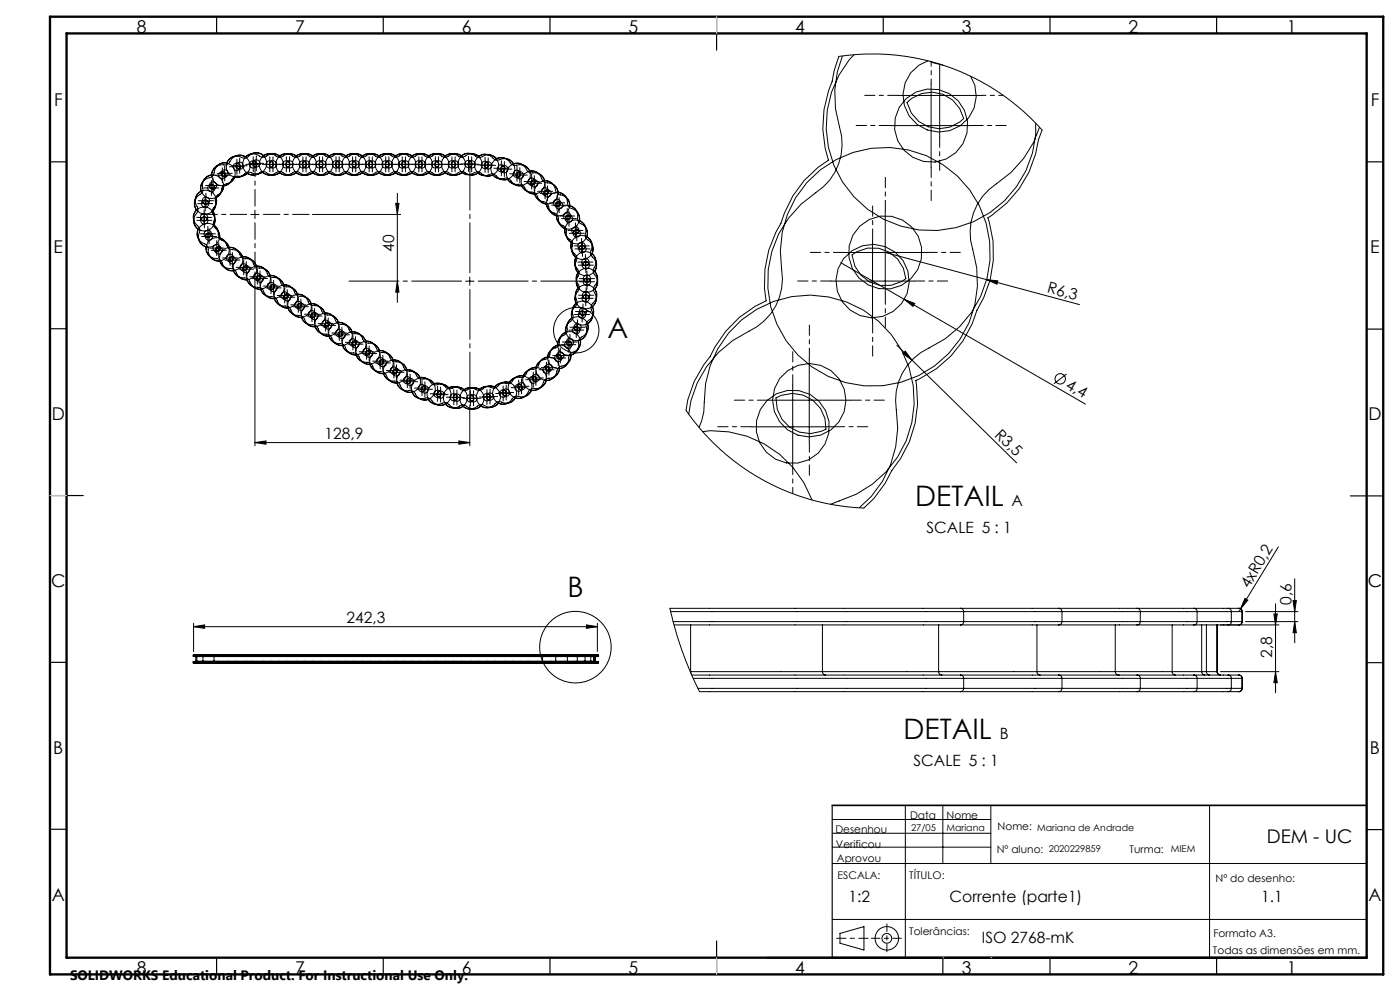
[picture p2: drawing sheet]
<svg xmlns="http://www.w3.org/2000/svg" width="420mm" height="297mm" viewBox="0 0 420 297" stroke-linecap="round" stroke-linejoin="round" font-family="sans-serif">
<defs><g id="words">
<g font-size="8.5">
<text x="182.2" y="101.3">A</text>
<text x="274.6" y="151.6">DETAIL</text>
<text x="170.2" y="179">B</text>
<text x="271.1" y="221.4">DETAIL</text>
</g>
<text font-size="5.6" x="380" y="252.6">DEM - UC</text>
<g font-size="5.3">
<text x="41" y="9.9">8</text>
<text x="88.5" y="9.9">7</text>
<text x="138.5" y="9.9">6</text>
<text x="188.5" y="9.9">5</text>
<text x="238.5" y="9.9">4</text>
<text x="288.5" y="9.9">3</text>
<text x="338.5" y="9.9">2</text>
<text x="386" y="9.9">1</text>
<text x="16.2" y="31.7">F</text>
<text x="411.2" y="31.7">F</text>
<text x="16.1" y="75.9">E</text>
<text x="411.1" y="75.9">E</text>
<text x="15.5" y="125.9">D</text>
<text x="410.5" y="125.9">D</text>
<text x="15.4" y="175.9">C</text>
<text x="410.4" y="175.9">C</text>
<text x="16" y="225.9">B</text>
<text x="411" y="225.9">B</text>
<text x="15.5" y="270.2">A</text>
<text x="410.5" y="270.2">A</text>
<text x="41" y="291.9">8</text>
<text x="88.5" y="291.9">7</text>
<text x="138.5" y="291.9">6</text>
<text x="188.5" y="291.9">5</text>
<text x="238.5" y="291.9">4</text>
<text x="288.5" y="291.9">3</text>
<text x="338.5" y="291.9">2</text>
<text x="386" y="291.9">1</text>
</g>
<g font-size="4.7">
<text x="118.2" y="75.5" transform="rotate(-90 118.2 75.5)">40</text>
<text x="313.9" y="87.5" transform="rotate(15 313.9 87.5)">R6,3</text>
<text x="319.5" y="116.3" transform="rotate(30 319.5 116.3)">4,4</text>
<text x="97.4" y="131.6">128,9</text>
<text x="298.1" y="130.5" transform="rotate(44 298.1 130.5)">R3,5</text>
<text x="303.5" y="151.6">A</text>
<text x="278" y="159.8">SCALE 5 : 1</text>
<text x="374.7" y="176.6" transform="rotate(-59 374.7 176.6)">4xR0,2</text>
<text x="387.4" y="181.2" transform="rotate(-90 387.4 181.2)">0,6</text>
<text x="104" y="186.8">242,3</text>
<text x="381.7" y="197.1" transform="rotate(-90 381.7 197.1)">2,8</text>
<text x="299.9" y="221.4">B</text>
<text x="274" y="229.6">SCALE 5 : 1</text>
<text x="254.6" y="270.4">1:2</text>
<text x="284.9" y="270.4">Corrente (parte1)</text>
<text x="378.3" y="270.4">1.1</text>
<text x="294.6" y="282.6">ISO 2768-mK</text>
</g>
<text font-size="4.1" x="21" y="293.7">SOLIDWORKS Educational Product. For Instructional Use Only.</text>
<g font-size="3.2">
<text x="273" y="245.6">Data</text>
<text x="284" y="245.6">Nome</text>
<text x="250.6" y="249.7">Desenhou</text>
<text x="299.3" y="248.8">Nome:</text>
<text x="250.8" y="254.1">Verificou</text>
<text x="299" y="255.8">Nº aluno:</text>
<text x="338.9" y="255.8">Turma:</text>
<text x="251.1" y="258.3">Aprovou</text>
<text x="251.3" y="263.4">ESCALA:</text>
<text x="272.8" y="263.4">TÍTULO:</text>
<text x="364.7" y="264.4">Nº do desenho:</text>
<text x="272.8" y="280.2">Tolerâncias:</text>
<text x="364" y="280.7">Formato A3.</text>
<text x="363.9" y="285.8">Todas as dimensões em mm.</text>
</g>
<g font-size="2.8">
<text x="273.3" y="249">27/05</text>
<text x="284" y="249">Mariana</text>
<text x="311.2" y="249">Mariana de Andrade</text>
<text x="314.7" y="255.5">2020229859</text>
<text x="351.3" y="255.5">MIEM</text>
</g>
</g></defs>
<g fill="none" stroke="#000" stroke-width=".3">
<path d="M251.6 16.9l5.9-.6 6.3-.1 8.4 .8 5.1 1 4.6 1.2 3.9 1.3 5.6 2.4 5.8 3.2 5.8 4 5.1 4.2 4.5 4.7-1.1 2.9-.8 4.2a32.3 32.3 0 0 1-14.3 19.2 32.5 32.5 0 0 1-3.3 27.7 32.6 32.6 0 0 1-18.4 21 32.5 32.5 0 0 1-7.2 27 25.2 25.2 0 0 1-8.6 11.3l-6.1-.6-6.4-1.1-5.4-1.5-6.5-2.5-6.3-3.1-6.5-4.2-5.7-4.7-4.2-4.1-3.6-4.3-2.4-3.2 .5-3.2 1.9-5.4 2.9-5 1.9-2.5 1.5-2.9a32.2 32.2 0 0 1 15.3-13.8 32.5 32.5 0 0 1 4.5-23.3 32.5 32.5 0 0 1 14.2-18.9 32.5 32.5 0 0 1 1.2-23.7l.5-3.1zM252.7 16.8a31.3 31.3 0 0 0-.9 21.3 17.3 17.3 0 0 1-7.1 19.6 31.5 31.5 0 0 0-10.8 41.2 31.5 31.5 0 0 0 40 14.4 31.5 31.5 0 0 0 17.9-38.5 17.4 17.4 0 0 1 7.1-19.7 31 31 0 0 0 13-17M256.2 16.4a31.4 31.4 0 0 0 12 50.7 31.4 31.4 0 0 0 42.5-30.2M278.4 18.2a11 11 0 0 0-6.6 14.7 11 11 0 0 0 15.1 5.5 11 11 0 0 0 4.3-15.5M279 18.4l3.9 1.1M281.9 19.2v21.9M266.8 37.6h25M269.4 28.6h25M272.1 30.7a10 10 0 0 1 17 4.8 10 10 0 0 1-17-4.8zM279.3 25.1v25M59.7 57.8a3.2 3.2 0 0 1 4.5 .4 3.2 3.2 0 0 1-.4 4.5l-.1 .9a4.6 4.6 0 0 1 .4 4 3.2 3.2 0 0 1-4.9 .8 3.2 3.2 0 0 1 .1-4.9l.1-.8a4.8 4.8 0 0 1-.4-4zM61.5 59.8v2.5"/>
<path d="M61.7 53.3a3.2 3.2 0 0 1 4.9 .7 3.2 3.2 0 0 1-1.6 4.7l-.4 .7a4.5 4.5 0 0 1-.9 4 3.2 3.2 0 0 1-4.9-.8 3.2 3.2 0 0 1 1.6-4.7l.4-.7a4.8 4.8 0 0 1 .9-3.9zM61.8 58.9v2.5M62.2 56.3h2.5M62.7 55.6h2.4M62.9 55.5a.93 .93 0 0 1 1.1 0 .93 .93 0 0 1 .3 1l-.9-.1-.5-.5zM63.4 55.1v2.5M63.9 54.4v2.5M64.5 50.1a4.3 4.3 0 0 1 3.5-1.3 4.5 4.5 0 0 1 5.7-1.8 4.2 4.2 0 0 1 5.4-.4 5.4 5.4 0 0 1 4.8 .1 5.2 5.2 0 0 1 5 0 5.1 5.1 0 0 1 4.9 0 5.2 5.2 0 0 1 5 0 5.2 5.2 0 0 1 5 0 5.2 5.2 0 0 1 4.9 0 5.2 5.2 0 0 1 5 0 5.1 5.1 0 0 1 4.9 0 5.2 5.2 0 0 1 5 0 5.2 5.2 0 0 1 5 0 5.2 5.2 0 0 1 5 0 5.2 5.2 0 0 1 4.9 0 4.6 4.6 0 0 1 5.1 .1 5 5 0 0 1 5.5 .6 5 5 0 0 1 5.1 1.6 4.9 4.9 0 0 1 4.9 2.2 4.9 4.9 0 0 1 4.4 2.9 4.9 4.9 0 0 1 4.1 3.5 5 5 0 0 1 3.5 4 5.1 5.1 0 0 1 2.9 4.5 4.7 4.7 0 0 1 2.1 4.8 5.2 5.2 0 0 1 1.7 5.2 4.9 4.9 0 0 1 .7 5.3 5 5 0 0 1 .1 5.3 4.9 4.9 0 0 1-.8 5.3 4.9 4.9 0 0 1-1.4 5.2 4.8 4.8 0 0 1-2.2 4.9 4.8 4.8 0 0 1-2.9 4.5 5.1 5.1 0 0 1-3.4 4.1 5 5 0 0 1-4 3.5 5 5 0 0 1-4.5 3 4.8 4.8 0 0 1-4.8 2.2 4.9 4.9 0 0 1-5.1 1.6 4.9 4.9 0 0 1-5.3 .8 4.8 4.8 0 0 1-5.2 0 5.1 5.1 0 0 1-5.5-.6 4.9 4.9 0 0 1-5.1-1.4 4.6 4.6 0 0 1-4.8-2.2 4.7 4.7 0 0 1-4.5-2.7 5.1 5.1 0 0 1-4.1-2.9 5 5 0 0 1-4.1-2.8 4.9 4.9 0 0 1-4-2.8 4.9 4.9 0 0 1-4.1-2.8 5 5 0 0 1-4.1-2.8 4.9 4.9 0 0 1-4.1-2.8 5 5 0 0 1-4.1-2.8 5.2 5.2 0 0 1-4.1-2.8 5 5 0 0 1-4.1-2.9 5 5 0 0 1-4.1-2.8 5.2 5.2 0 0 1-4.1-2.8 5.1 5.1 0 0 1-4.1-2.7 4.6 4.6 0 0 1-4.1-2.9 4.4 4.4 0 0 1-4.1-4.3 4.4 4.4 0 0 1-2.4-5.3 4.5 4.5 0 0 1-.5-5.8 4.4 4.4 0 0 1 1.4-5.6 4.4 4.4 0 0 1 3.1-4.9l.4-1.4zM64.6 50.2a5.2 5.2 0 0 1 3.4-.8l.5-.3a4.7 4.7 0 0 1 3.1-2.5 3.2 3.2 0 0 1 3.4 3.6 3.2 3.2 0 0 1-4.2 2.6l-.7 .4a5 5 0 0 1-3.1 2.5 3.2 3.2 0 0 1-3.2-1.9 3.2 3.2 0 0 1 .8-3.6zM65.2 49.7a3.2 3.2 0 0 1 5.1 1 3.2 3.2 0 0 1-2.6 4.4 2.09 2.09 0 0 0-1.3 2.1 3.2 3.2 0 0 1-5.4 1.1 3.2 3.2 0 0 1 2.1-5.1 1.92 1.92 0 0 0 1.2-2.1zM65.4 52.5h2.5M66.1 52h2.6"/>
<path d="M66.5 51.5a.94 .94 0 0 1 1 .4 .94 .94 0 0 1 0 1.1l-.9-.4-.2-.6zM66.7 51.3v2.5M67.1 55.7a5.6 5.6 0 0 0 3.3-2.5 5.8 5.8 0 0 0 3.8-1.2 4.5 4.5 0 0 0 4.5-.4 4.8 4.8 0 0 0 5.2 .2 4.9 4.9 0 0 0 5 0 4.9 4.9 0 0 0 4.9 0 4.9 4.9 0 0 0 5 0 4.9 4.9 0 0 0 5 0 4.9 4.9 0 0 0 4.9 0 4.9 4.9 0 0 0 5 0 4.9 4.9 0 0 0 4.9 0 4.9 4.9 0 0 0 5 0 4.9 4.9 0 0 0 5 0 4.9 4.9 0 0 0 5 0 4.9 4.9 0 0 0 5-.1 4.6 4.6 0 0 0 4.8 .2 5.2 5.2 0 0 0 4.5 .6 5.2 5.2 0 0 0 4.4 1.3 5.2 5.2 0 0 0 4.2 1.9 5.4 5.4 0 0 0 3.9 2.5 5.3 5.3 0 0 0 3.5 3 5.3 5.3 0 0 0 3 3.5 5.4 5.4 0 0 0 2.5 3.8 5.3 5.3 0 0 0 1.9 4.2 5.4 5.4 0 0 0 1.4 4.4 5.4 5.4 0 0 0 .7 4.6 5.3 5.3 0 0 0 0 4.6 5.2 5.2 0 0 0-.6 4.6 5.5 5.5 0 0 0-1.3 4.4 5.4 5.4 0 0 0-1.8 4.3 5.3 5.3 0 0 0-2.5 3.8 5.3 5.3 0 0 0-2.9 3.6 5.2 5.2 0 0 0-3.5 3 5.4 5.4 0 0 0-3.8 2.6 5.2 5.2 0 0 0-4.2 2 5.1 5.1 0 0 0-4.4 1.3 5.4 5.4 0 0 0-4.6 .8 5.3 5.3 0 0 0-4.6 0 5.2 5.2 0 0 0-4.5-.5 5.1 5.1 0 0 0-4.5-1.2 5.2 5.2 0 0 0-4.2-1.9 5.2 5.2 0 0 0-3.9-2.4 5 5 0 0 0-4.2-2.9 4.9 4.9 0 0 0-4.1-2.8 5 5 0 0 0-4.1-2.8 5.2 5.2 0 0 0-4-2.8 5 5 0 0 0-4.1-2.8 5 5 0 0 0-4.1-2.8 5.2 5.2 0 0 0-4.2-2.9 4.9 4.9 0 0 0-4-2.7 4.9 4.9 0 0 0-4.1-2.9 5 5 0 0 0-4.1-2.8 5 5 0 0 0-4.1-2.8 4.9 4.9 0 0 0-4.2-2.8 4.6 4.6 0 0 0-4.1-2.8 5.6 5.6 0 0 0-2.8-2.8 5.5 5.5 0 0 0-1.7-3.9 5.4 5.4 0 0 0-.3-4.1 5.5 5.5 0 0 0 1-4 5.3 5.3 0 0 0 2.2-3.6zM67.4 50.7v2.5M68.9 47.7a3.5 3.5 0 0 1 4.1-.3l.9-.1a4.7 4.7 0 0 1 3.7-1.4 3.2 3.2 0 0 1 2.1 4.5 3.2 3.2 0 0 1-4.8 1.2 2.87 2.87 0 0 0-2.4 1.2 3.2 3.2 0 0 1-4-1 3.2 3.2 0 0 1 .4-4.1zM69.8 50h2.5M70.6 49.7h2.5M71 48.7v2.5M71.2 49a.91 .91 0 0 1 .8 .6 .91 .91 0 0 1-.4 1.1l-.7-.7zM71.9 48.4v2.5M73.8 47a3.4 3.4 0 0 1 4.6 0l.8 .1a4.6 4.6 0 0 1 3.9-.7 3.2 3.2 0 0 1 1.3 4.8 3.2 3.2 0 0 1-4.9 .3l-.9-.1a4.6 4.6 0 0 1-3.9 .7 3.1 3.1 0 0 1-.9-5.1zM74.7 49.3h2.5"/>
<path d="M75.6 49h2.5M76 48v2.5M76.1 48.4a.89 .89 0 0 1 .8 .6 .89 .89 0 0 1-.3 .9l-.7-.6zM76.9 47.7v2.5M78.7 47a3.4 3.4 0 0 1 4.6 0 2.9 2.9 0 0 0 2.6-.8 3.2 3.2 0 0 1 4 4 3.2 3.2 0 0 1-5.5 1.3l-.8-.1a4.6 4.6 0 0 1-3.9 .7 3.1 3.1 0 0 1-1-5.1zM79.7 49.3h3.4M80.9 48v2.5M81.2 48.5l.2-.1a1 1 0 0 1 0 1.8l-.5-.8zM81.9 48v2.5M83.7 47a3.4 3.4 0 0 1 4.6 0 2.9 2.9 0 0 0 2.6-.8 3.2 3.2 0 0 1 3.9 4 3.2 3.2 0 0 1-5.4 1.3 2.9 2.9 0 0 0-2.6 .8 3.1 3.1 0 0 1-3.6-1.4 3.1 3.1 0 0 1 .5-3.9zM84.6 49.3h3.5M85.9 48v2.5"/>
<path d="M86.1 48.5l.3-.1a1 1 0 0 1 0 1.8l-.5-.8zM86.9 48v2.5M88.7 47a3.4 3.4 0 0 1 4.6 0l.8 .1a4.6 4.6 0 0 1 3.9-.7 3.2 3.2 0 0 1 1.3 4.8 3.2 3.2 0 0 1-4.9 .3 2.9 2.9 0 0 0-2.6 .8 3.1 3.1 0 0 1-3.6-1.4 3.1 3.1 0 0 1 .5-3.9zM89.6 49.3h3.5M90.8 48v2.5M91.1 48.5l.2-.1a1 1 0 0 1 0 1.8l-.5-.8zM91.8 48v2.5M93.6 47a3.4 3.4 0 0 1 4.6 0l.9 .1a4.6 4.6 0 0 1 3.9-.7 3.2 3.2 0 0 1 1.3 4.8 3.2 3.2 0 0 1-5 .3l-.8-.1a4.6 4.6 0 0 1-4 .7 3.1 3.1 0 0 1-.9-5.1zM94.6 49.3h3.4M95.8 48v2.5M96.1 48.5l.2-.1a1 1 0 0 1 0 1.8l-.5-.8zM96.8 48v2.5"/>
<path d="M98.6 47a3.4 3.4 0 0 1 4.6 0l.8 .1a4.6 4.6 0 0 1 4-.7 3.2 3.2 0 0 1 1.2 4.8 3.2 3.2 0 0 1-4.9 .3l-.8-.1a4.6 4.6 0 0 1-4 .7 3.1 3.1 0 0 1-.9-5.1zM99.6 49.3h3.4M100.8 48v2.5M101.1 48.5l.2-.1a1.03 1.03 0 0 1 0 1.8l-.5-.8zM101.7 48v2.5M103.6 47a3.4 3.4 0 0 1 4.6 0l.8 .1a4.6 4.6 0 0 1 4-.7 3.2 3.2 0 0 1 1.2 4.8 3.2 3.2 0 0 1-4.9 .3l-.9-.1a4.6 4.6 0 0 1-3.9 .7 3.1 3.1 0 0 1-.9-5.1zM104.5 49.3h3.5M105.8 48v2.5M106 48.5l.2-.1a1 1 0 0 1 0 1.8l-.5-.8zM106.7 48v2.5M108.5 47a3.4 3.4 0 0 1 4.6 0 2.9 2.9 0 0 0 2.6-.8 3.2 3.2 0 0 1 4 4 3.2 3.2 0 0 1-5.5 1.3 2.9 2.9 0 0 0-2.5 .8 3.1 3.1 0 0 1-3.7-1.4 3.1 3.1 0 0 1 .5-3.9zM109.5 49.3h3.4"/>
<path d="M110.7 48v2.5M111 48.5l.2-.1a1 1 0 0 1 0 1.8l-.5-.8zM111.7 48v2.5M113.5 47a3.4 3.4 0 0 1 4.6 0l.8 .1a4.6 4.6 0 0 1 4-.7 3.2 3.2 0 0 1 1.2 4.8 3.2 3.2 0 0 1-4.9 .3 2.9 2.9 0 0 0-2.6 .8 3.1 3.1 0 0 1-3.6-1.4 3.1 3.1 0 0 1 .5-3.9zM114.4 49.3h3.5M115.7 48v2.5M116 48.5l.2-.1a1 1 0 0 1 0 1.8l-.6-.8zM116.6 48v2.5M118.5 47a3.4 3.4 0 0 1 4.6 0l.8 .1a4.6 4.6 0 0 1 3.9-.7 3.2 3.2 0 0 1 1.3 4.8 3.2 3.2 0 0 1-4.9 .3l-.9-.1a4.6 4.6 0 0 1-3.9 .7 3.1 3.1 0 0 1-.9-5.1zM119.2 57.9v32.7M119.4 49.3h3.5M120.7 48v2.5"/>
<path d="M120.9 48.5l.2-.1a1 1 0 0 1 0 1.8l-.5-.8zM121.6 48v2.5M123.4 47a3.4 3.4 0 0 1 4.6 0l.9 .1a4.6 4.6 0 0 1 3.9-.7 3.2 3.2 0 0 1 1.3 4.8 3.2 3.2 0 0 1-4.9 .3l-.9-.1a4.6 4.6 0 0 1-3.9 .7 3.1 3.1 0 0 1-1-5.1zM124.4 49.3h3.4M125.6 48v2.5M125.9 48.5l.2-.1a1.03 1.03 0 0 1 0 1.8l-.5-.8zM126.6 48v2.5M128.4 47a3.4 3.4 0 0 1 4.6 0l.8 .1a4.6 4.6 0 0 1 4-.7 3.2 3.2 0 0 1 1.2 4.8 3.2 3.2 0 0 1-4.9 .3l-.8-.1a4.6 4.6 0 0 1-4 .7 3.1 3.1 0 0 1-.9-5.1zM129.4 49.3h3.4M130.6 48v2.5M130.9 48.5l.2-.1a1 1 0 0 1 0 1.8l-.5-.8zM131.6 48v2.5"/>
<path d="M133.4 47a3.4 3.4 0 0 1 4.6 0 2.9 2.9 0 0 0 2.5-.8 3.2 3.2 0 0 1 4 4 3.2 3.2 0 0 1-5.4 1.3l-.8-.1a4.6 4.6 0 0 1-4 .7 3.1 3.1 0 0 1-.9-5.1zM134.3 49.3h3.5M135.6 48v2.5M135.8 48.5l.2-.1a1 1 0 0 1 0 1.8l-.5-.8zM136.5 48v2.5M138.5 46.7a3.4 3.4 0 0 1 4.6 .4l.8 .1a4.6 4.6 0 0 1 4-.4 3.2 3.2 0 0 1 1 4.7 3.2 3.2 0 0 1-4.8 .2 2.01 2.01 0 0 0-2.3 .3 3.1 3.1 0 0 1-3.9-1.2 3.1 3.1 0 0 1 .6-4.1zM139.3 49.1h2.5M140.2 49.3h2.5M140.5 47.9v2.5M140.8 48.5l.3-.1a.89 .89 0 0 1 .4 .9 .89 .89 0 0 1-.7 .7l-.3-.6zM141.5 48v2.5M143.4 47.1a3.3 3.3 0 0 1 4.9 .7l.8 .2a4.8 4.8 0 0 1 4 .2 3.2 3.2 0 0 1 .4 4.8 3.2 3.2 0 0 1-4.8-.5 2.03 2.03 0 0 0-2.4 0 3.2 3.2 0 0 1-3.6-1.6 3.2 3.2 0 0 1 .7-3.8z"/>
<path d="M144.3 49.5h2.5M145.2 49.6h2.5M145.5 48.2v2.5M145.8 48.8l.3-.2a.87 .87 0 0 1 .4 1 .87 .87 0 0 1-.8 .7l-.2-.9zM146.4 48.3v2.5M148.2 48.2a3.3 3.3 0 0 1 5.2 1 2.91 2.91 0 0 0 2.7 .2 3.2 3.2 0 0 1 2.3 5 3.2 3.2 0 0 1-5.5-.6 2.86 2.86 0 0 0-2.7-.2 3.1 3.1 0 0 1-2.8-2.1 3.1 3.1 0 0 1 .8-3.3zM149.2 50.4h2.4M150 50.7h2.5M150.4 49.2v2.5M150.5 50.1l.6-.4a.87 .87 0 0 1 .3 1.1 .87 .87 0 0 1-.9 .5l-.2-.6zM151.3 49.5v2.5M152.8 49.9a3.3 3.3 0 0 1 5.5 1.4l.7 .4a4.7 4.7 0 0 1 3.8 1.3 3.2 3.2 0 0 1-1.2 4.8 3.2 3.2 0 0 1-4.5-2l-.7-.5a4.7 4.7 0 0 1-3.8-1.3 3.2 3.2 0 0 1 .2-4.1z"/>
<path d="M153.8 52.1h2.5M154.7 52.5h2.5M155.1 50.9v2.5M155.3 51.7l.6-.2 .2 .5-.1 .6a.64 .64 0 0 1-1 .3 .92 .92 0 0 1 .3-1.2zM155.9 51.3v2.5M157.1 52.3a3.3 3.3 0 0 1 3.4-.8 3.3 3.3 0 0 1 2.3 2.6l.6 .5a4.5 4.5 0 0 1 3.6 1.8 3.2 3.2 0 0 1-1.9 4.6 3.2 3.2 0 0 1-4.1-2.7l-.7-.5a4.8 4.8 0 0 1-3.6-1.8l-.3-1.1v-1.1zM158.2 54.4h2.5M159 54.9h2.5M159.5 54.3l.9-.4a.9 .9 0 0 1-.1 1.1 .9 .9 0 0 1-1 .3zM159.5 53.2v2.5M160.3 53.7v2.5M161.5 55a3.3 3.3 0 0 1 3.4-.4 3.3 3.3 0 0 1 1.9 2.9 3 3 0 0 0 2.4 1.2 3.2 3.2 0 0 1 .2 5.5 3.2 3.2 0 0 1-4.9-2.5 1.95 1.95 0 0 0-1.9-1.3 3.1 3.1 0 0 1-1.1-5.4z"/>
<path d="M162.3 57.4h2.5M163 58h2.5M163.5 56.1v2.5M163.5 57.3a.62 .62 0 0 1 1-.2 .85 .85 0 0 1-.3 1 .85 .85 0 0 1-.9 .1zM164.2 56.7v2.5M165 58.5a3.3 3.3 0 0 1 3.7-.4 3.3 3.3 0 0 1 1.7 3.3l.4 .7a4.9 4.9 0 0 1 2.9 2.7 3.2 3.2 0 0 1-3 3.9 3.2 3.2 0 0 1-3.3-3.7 3 3 0 0 0-2.2-1.6 3.2 3.2 0 0 1-.2-4.9zM167.1 59.6v2.5M59.2 62.8a3.2 3.2 0 0 1 4.1 0 3.2 3.2 0 0 1 .7 4.2 2.92 2.92 0 0 0 1.4 2.2 3.2 3.2 0 0 1-2.8 4.8 3.2 3.2 0 0 1-2.7-4.9 3 3 0 0 0-1.4-2.3 3.1 3.1 0 0 1 .7-4zM60 65.2h2.5M60 68a3.3 3.3 0 0 1 3.8-.7 3.3 3.3 0 0 1 1.7 3.6l.4 .7a4.7 4.7 0 0 1 2.8 2.9 3.2 3.2 0 0 1-3.3 3.7 3.2 3.2 0 0 1-3-3.9l-.4-.8a4 4 0 0 1-2.8-3.4l.2-1.1zM60 66.1h2.5M60.3 61h2.5"/>
<path d="M60.5 60.2h2.5M60.5 65.5a.9 .9 0 0 1 1.6 .1 1 1 0 0 1-1.7 .1zM60.8 60.4a.91 .91 0 0 1 1-.4 .91 .91 0 0 1 .6 .9 1 1 0 0 1-1.6-.5zM61.1 70.1h2.5M61.2 63.9v2.5M61.3 64.8v2.5M61.5 70.9h2.5M61.9 70.3l.5-.3 1 .1a1.02 1.02 0 0 1-.6 .9 1.02 1.02 0 0 1-1.1-.1zM62.3 68.9v2.4M62.7 72.2a3.3 3.3 0 0 1 3.3-.8 3.3 3.3 0 0 1 2.3 2.6l.6 .6a4.6 4.6 0 0 1 3.6 1.8 3.2 3.2 0 0 1-1.9 4.6 3.2 3.2 0 0 1-4.2-2.7l-.6-.6a4.7 4.7 0 0 1-3.6-1.8l-.4-1.6 .3-1.1zM62.7 69.7v2.4M63.7 74.4h2.6"/>
<path d="M64.4 75h2.5M64.8 74.4l.6-.4 .6 .1a1.01 1.01 0 0 1-1.3 1.2zM65 73.1v2.5M65.6 73.8v2.5M67 74.9a3.3 3.3 0 0 1 5.2 1.9l.7 .6a5.2 5.2 0 0 1 3.3 1.2 3.2 3.2 0 0 1-1.1 4.9 3.2 3.2 0 0 1-4.5-2.3l-.6-.6a5.2 5.2 0 0 1-3.4-1.2 3.2 3.2 0 0 1 .4-4.5zM67.7 77.3h2.5M68.4 78h2.5M68.9 77.4l.9-.4a.88 .88 0 0 1 0 1 .88 .88 0 0 1-1 .3zM69 76.1v2.5M69.7 76.7v2.5M70.7 78.1a3.3 3.3 0 0 1 3.3-1 3.3 3.3 0 0 1 2.3 2.6l.7 .5a4.6 4.6 0 0 1 3.6 1.6 3.2 3.2 0 0 1-1.6 4.7 3.2 3.2 0 0 1-4.3-2.5 3.1 3.1 0 0 0-2.6-.9 3.2 3.2 0 0 1-1.4-5zM73.1 78.9v2.5"/>
<path d="M73.3 79.9l.6-.2a.88 .88 0 0 1 0 1 .88 .88 0 0 1-.9 .4l-.1-.7zM73.9 79.4v2.5M75.2 64.3h2.5M76.5 63v2.5M93.7 64.3h26.5M118.7 61h1l-.5 3.3zM165.8 60.8h2.5M166.5 61.5h2.5M167.1 60.7l1-.1v.5a.79 .79 0 0 1-.6 .6 .79 .79 0 0 1-.8-.1zM167.7 60.3v2.5M168 62.5a3.3 3.3 0 0 1 3.9-.4 3.3 3.3 0 0 1 1.4 3.7l.3 .7a4.7 4.7 0 0 1 2.5 3.1 3.2 3.2 0 0 1-3.5 3.4 3.2 3.2 0 0 1-2.7-4.1l-.4-.7a4.6 4.6 0 0 1-2.5-3.2l.1-1.1zM168.9 64.8h2.5"/>
<path d="M169.4 65.5h2.5M169.9 64.8l.3-.1a.62 .62 0 0 1 1 .1 .83 .83 0 0 1-.5 .9 .83 .83 0 0 1-1-.3zM170.1 63.5v2.5M170.4 66.9a3.2 3.2 0 0 1 4.1-.4 3.2 3.2 0 0 1 1.1 4.1l.4 1a3.2 3.2 0 0 1 1.6 4.2 3.2 3.2 0 0 1-4.3 1.7 3.2 3.2 0 0 1-1.5-4.3l-.2-.8a4.4 4.4 0 0 1-2.1-3.5l.2-1.1zM170.7 64.3v2.5M171.4 69.1h2.5M171.8 69.9h2.5M172.1 71.6a3.2 3.2 0 0 1 4.3-.3 3.2 3.2 0 0 1 .8 4.3l.1 .8a3.9 3.9 0 0 1 1.1 4.7 3.2 3.2 0 0 1-4.4 1 3.2 3.2 0 0 1-1-4.5l-.1-.8a3.9 3.9 0 0 1-1.1-4.7zM172.4 69.1l.6-.2 .6 .2a.89 .89 0 0 1-.6 .9 .89 .89 0 0 1-1-.3zM172.6 67.8v2.5M173 68.7v2.5M173.2 73.7h2.5"/>
<path d="M173.5 74.6h2.5M173.6 76.2a3.2 3.2 0 0 1 4.3 .2 3.2 3.2 0 0 1 .1 4.4v.8a4.7 4.7 0 0 1 1 3.9 3.2 3.2 0 0 1-4.6 1.6 3.2 3.2 0 0 1-.8-4.9v-.8a4.7 4.7 0 0 1-1-3.9zM174 74a.82 .82 0 0 1 1.4 .1l-.4 .5-.7 .1-.6-.3zM174.3 78.6h2.5M174.4 72.5v2.5M174.5 79.5h2.5M174.7 73.4v2.5M175.1 78.7l.6-.2a.64 .64 0 0 1 .8 .6l-.8 .4a.6 .6 0 0 1-.8-.5zM175.6 77.3v2.5M175.8 78.2v2.5M252.2 78.7l73.4 42.4M253.1 75.7h25"/>
<path d="M255.6 76.4a10 10 0 0 1 16.1 7.1 10 10 0 0 1-16.1-7.1zM261.8 71.8v24.9M265.6 75.7l30.4 8.1M265.6 63.2v25M71.9 80.1h2.4M72.6 80.7h2.5M75.1 80.5a3.3 3.3 0 0 1 5.3 2 3.1 3.1 0 0 0 2.6 .8 3.2 3.2 0 0 1 1 5.5 3.2 3.2 0 0 1-5.2-2l-.6-.5a4.7 4.7 0 0 1-3.7-1.7 3.2 3.2 0 0 1 .6-4.1zM76 82.9h2.4M76.5 81.5v52.1M76.7 83.5h2.5M77.2 81.7v2.5M77.4 82.7l.6-.2a.88 .88 0 0 1 0 1 .88 .88 0 0 1-1 .4v-.7z"/>
<path d="M78 82.2v2.5M78.8 83.7a3.3 3.3 0 0 1 3.4-1 3.3 3.3 0 0 1 2.3 2.6l.9 .6a3.2 3.2 0 0 1 3.8 2.1 3.2 3.2 0 0 1-1.7 3.9 3.2 3.2 0 0 1-4.1-1.3 2.09 2.09 0 0 0-2.5-1.7 3.2 3.2 0 0 1-2.1-5.2zM80 85.8h2.6M80.8 86.3h2.5M81.3 84.5v2.5M81.5 85.5l.6-.2a.88 .88 0 0 1 0 1 .88 .88 0 0 1-1 .4v-.7zM82.1 85.1v2.5M82.9 86.6a3.3 3.3 0 0 1 3.4-1.1 3.3 3.3 0 0 1 2.3 2.6l.7 .5a4.6 4.6 0 0 1 3.6 1.7 3.2 3.2 0 0 1-1.5 4.6 3.2 3.2 0 0 1-4.2-2.3 2.15 2.15 0 0 0-2.2-.9 3.1 3.1 0 0 1-2.1-5.1zM84.1 88.6h2.5M84.9 89.1h2.5M85.4 87.3v2.5M85.6 88.3l.6-.2a.88 .88 0 0 1 0 1.1 .88 .88 0 0 1-1 .3v-.7z"/>
<path d="M86.1 87.9v2.4M87 89.4a3.3 3.3 0 0 1 3.3-1 3.3 3.3 0 0 1 2.4 2.5 3.1 3.1 0 0 0 2.6 .8 3.2 3.2 0 0 1 1.2 5.4 3.2 3.2 0 0 1-5.2-1.6 2.01 2.01 0 0 0-2.2-1 3.1 3.1 0 0 1-2.1-5.1zM88.2 91.4h2.5M89 91.9h2.5M89.5 90.1v2.5M89.7 91.1l.6-.2a.9 .9 0 0 1 0 1 .9 .9 0 0 1-1 .4v-.7zM90.2 90.7v2.5M91.2 92.2a3.3 3.3 0 0 1 3.3-1 3.3 3.3 0 0 1 2.3 2.5l.7 .5a5 5 0 0 1 3.6 1.7 3.2 3.2 0 0 1-1.7 4.6 3.2 3.2 0 0 1-4.2-2.5l-.7-.5a4.7 4.7 0 0 1-3.6-1.7l-.4-1v-1.1zM92.3 94.2h2.5M93.1 94.7h2.5M93.5 94.2l.9-.5a.88 .88 0 0 1 0 1.1 .88 .88 0 0 1-1 .3zM93.6 93v2.5"/>
<path d="M94.4 93.5v2.5M95.6 94.6a3.3 3.3 0 0 1 5.3 1.9l.7 .5a4.7 4.7 0 0 1 3.6 1.7 3.2 3.2 0 0 1-1.6 4.6 3.2 3.2 0 0 1-4.3-2.4 2.94 2.94 0 0 0-2.6-.9 3.1 3.1 0 0 1-1.1-5.4zM96.4 97h2.5M97.2 97.5h2.5M97.6 97l.9-.4a.88 .88 0 0 1 0 1 .88 .88 0 0 1-1 .3zM97.6 95.7v2.5M98.5 96.3v2.5M99.7 97.4a3.3 3.3 0 0 1 5.3 1.9l.7 .6a4.7 4.7 0 0 1 3.6 1.6 3.2 3.2 0 0 1-1.7 4.7 3.2 3.2 0 0 1-4.2-2.6 3.1 3.1 0 0 0-2.6-.8 3.2 3.2 0 0 1-1.1-5.4zM100.5 99.8h2.5M101.7 99.8l.9-.5a.89 .89 0 0 1 0 1.1 .89 .89 0 0 1-1 .3zM101.8 98.6v2.5M102.6 99.1v2.5"/>
<path d="M119.2 84.3l.5 3.3h-1zM139.7 84.3h2.5M140.9 83v2.5M170.9 96a3.2 3.2 0 0 1 5.1 .5 3.2 3.2 0 0 1-1.9 4.8l-.5 .7a4.8 4.8 0 0 1-1.2 3.8 3.2 3.2 0 0 1-4.8-1.2 3.2 3.2 0 0 1 2-4.4 2.86 2.86 0 0 0 .5-2.7zM171.6 99h2.5M172 98.1h2.5M172.3 98.2a.88 .88 0 0 1 1-.2 .88 .88 0 0 1 .4 1 .98 .98 0 0 1-1.4-.8zM172.6 91.2a3.2 3.2 0 0 1 4.8 .3 3.2 3.2 0 0 1-1 4.7 2.02 2.02 0 0 0-.4 2.4 3.2 3.2 0 0 1-4.6 3.1 3.2 3.2 0 0 1 0-5.6 1.99 1.99 0 0 0 .3-2.3l.1-1.1zM172.9 97.7v2.5M173.2 96.8v2.5M173.4 94.3h2.5M173.6 86.3a3.2 3.2 0 0 1 4.7 .3 3.2 3.2 0 0 1-.8 4.7l-.2 1.1a3.2 3.2 0 0 1-.9 4.5 3.2 3.2 0 0 1-4.5-.9 3.2 3.2 0 0 1 1-4.5l.2-.8a4.8 4.8 0 0 1 .1-4z"/>
<path d="M173.6 93.4h2.5M173.9 93.6a.89 .89 0 0 1 1-.3 .89 .89 0 0 1 .6 .9 1 1 0 0 1-1.6-.6zM174 81.2a3.2 3.2 0 0 1 4.5 .3 3.2 3.2 0 0 1-.3 4.6l-.2 .8a4.9 4.9 0 0 1 .5 4 3.2 3.2 0 0 1-4.8 .9 3.2 3.2 0 0 1-.1-4.9l.1-.9a4.5 4.5 0 0 1-.4-3.9zM174.4 89.4h2.6M174.6 88.5h2.5M174.6 93v2.5M174.8 83.5h2.5M174.8 84.5h2.5M174.9 92.1v2.5M175 88.7l.9-.3 .7 .7a1.01 1.01 0 0 1-1.7-.3zM175.5 83.6l.3-.1a.76 .76 0 0 1 1.1 .6 .85 .85 0 0 1-.9 .5 .85 .85 0 0 1-.7-.7zM175.7 88.2v2.5"/>
<path d="M175.8 87.2v2.5M176.1 82.3v3.4M249.3 84.2h25M271.3 89.7l3.1 1.2-.5 .9zM296 83.8l3.3 .4-.2 1zM296 83.8l27.8 7.5M101.3 100.4h2.5M103.8 100.2a3.3 3.3 0 0 1 5.3 2 3.1 3.1 0 0 0 2.6 .8 3.2 3.2 0 0 1 1 5.4 3.2 3.2 0 0 1-5.2-1.9l-.7-.6a4.6 4.6 0 0 1-3.6-1.6 3.1 3.1 0 0 1 .6-4.1zM104.6 102.6h2.5M105.4 103.2h2.5M105.8 102.6l.8-.4a.87 .87 0 0 1 .1 1 .87 .87 0 0 1-1 .3zM105.9 101.4v2.5"/>
<path d="M106.6 101.9v2.5M107.9 103a3.3 3.3 0 0 1 5.3 1.9l.6 .6a4.7 4.7 0 0 1 3.7 1.6 3.2 3.2 0 0 1-1.7 4.7 3.2 3.2 0 0 1-4.2-2.5l-.9-.6a3.2 3.2 0 0 1-3.5-1.8 3.2 3.2 0 0 1 .7-3.9zM108.7 105.4h2.5M109.5 106h2.5M110 104.2v2.5M110.1 105.2l.7-.2a.9 .9 0 0 1 0 1 .9 .9 0 0 1-1 .4v-.7zM110.7 104.7v2.5M112 105.9a3.3 3.3 0 0 1 5.3 1.9l.6 .5a4.7 4.7 0 0 1 3.7 1.7 3.2 3.2 0 0 1-1.7 4.6 3.2 3.2 0 0 1-4.2-2.5 3.1 3.1 0 0 0-2.6-.8 3.1 3.1 0 0 1-1.1-5.4zM112.8 108.3h2.5M113.6 108.8h2.5M114.1 107v2.5M114.2 108l.7-.2a.88 .88 0 0 1 0 1 .88 .88 0 0 1-1 .4v-.7z"/>
<path d="M114.8 107.5v2.5M116.1 108.7a3.3 3.3 0 0 1 5.3 1.9 3.1 3.1 0 0 0 2.6 .8 3.2 3.2 0 0 1 1 5.5 3.2 3.2 0 0 1-5.2-2l-.7-.5a4.7 4.7 0 0 1-3.6-1.7 3.2 3.2 0 0 1 .6-4zM116.9 111.1h2.5M117.7 111.6h2.5M118.1 109.8v2.5M118.3 110.8l.7-.2a.88 .88 0 0 1 0 1 .88 .88 0 0 1-1 .4v-.7zM118.9 110.3v2.6M119.9 111.8a3.3 3.3 0 0 1 5.4 1.3 3 3 0 0 0 2.7 .5 3.2 3.2 0 0 1 1.7 5.3 3.2 3.2 0 0 1-5.4-1.3l-.7-.5a4.7 4.7 0 0 1-3.9-1.1 3.1 3.1 0 0 1 .2-4.2zM120.9 114h2.5M121.8 114.4h2.5M122.2 112.7v2.5M122.4 113.6l.6-.2a.86 .86 0 0 1 .1 1.1 .86 .86 0 0 1-1 .3v-.6z"/>
<path d="M123 113.2v2.5M124.4 114.1a3.3 3.3 0 0 1 5.2 .9l.8 .4a4.4 4.4 0 0 1 3.9 .6 3.2 3.2 0 0 1-.4 4.9 3.2 3.2 0 0 1-4.7-1.3l-1.1-.4a3.2 3.2 0 0 1-4-1 3.2 3.2 0 0 1 .3-4.1zM125.3 116.3h2.5M126.2 116.7h2.5M126.6 115.1v2.5M126.8 116l.6-.3a.88 .88 0 0 1 .1 1 .88 .88 0 0 1-.9 .5 .96 .96 0 0 1 .2-1.2zM127.5 115.4v2.5M129.1 115.7a3.3 3.3 0 0 1 5 .6 2.96 2.96 0 0 0 2.6-.2 3.2 3.2 0 0 1 3.1 4.6 3.2 3.2 0 0 1-5.5 .2l-.8-.2a4.6 4.6 0 0 1-4-.1 3.1 3.1 0 0 1-.4-4.9zM130 118h2.5M130.9 118.3h2.5M131.3 116.8v2.5M131.4 117.6l.5-.3a.89 .89 0 0 1 .3 1 .89 .89 0 0 1-.8 .6l-.2-.6z"/>
<path d="M132.2 117v2.5M133.7 117.1a3.4 3.4 0 0 1 4.9-.2 2.85 2.85 0 0 0 2.7-.6 3.2 3.2 0 0 1 3.7 4.2 3.2 3.2 0 0 1-5.5 1l-.8-.1a4.6 4.6 0 0 1-4 .5 3.2 3.2 0 0 1-1-4.8zM134.9 119.1h2.5M135.8 119.2h2.5M136.1 117.8v2.5M136.4 118.4l.3-.2a.89 .89 0 0 1 .4 1 .89 .89 0 0 1-.8 .7l-.1-.3a.92 .92 0 0 1 .2-1.2zM137.1 117.9v2.5M138.7 117.3a3.4 3.4 0 0 1 4.6-.4h.8a4.6 4.6 0 0 1 3.9-1 3.2 3.2 0 0 1 1.7 4.6 3.2 3.2 0 0 1-4.9 .8h-.8a4.8 4.8 0 0 1-3.9 1.1 3.1 3.1 0 0 1-1.4-5.1zM139.8 119.4h3.5M141.1 118.1v2.5M141.3 118.7l.2-.2a.88 .88 0 0 1 .6 .9 .88 .88 0 0 1-.6 .8l-.4-.5zM142 118.1v2.5"/>
<path d="M143.8 116.9a4 4 0 0 1 4.4-.6l.5-.1a4.8 4.8 0 0 1 3.7-1.6 3.2 3.2 0 0 1 2.3 4.3 3.2 3.2 0 0 1-4.7 1.5l-.8 .1a4.8 4.8 0 0 1-3.7 1.6 3.2 3.2 0 0 1-1.7-5.2zM144.8 119h2.5M145.7 118.9h2.5M146.1 117.8v2.5M146.4 118.1a.89 .89 0 0 1 .7 .8 .89 .89 0 0 1-.6 .9l-.5-.8zM147 117.6v2.5M148.7 115.7a3.7 3.7 0 0 1 3.7-.7l.7-.2a4.8 4.8 0 0 1 3.5-2.2 3.2 3.2 0 0 1 2.9 4 3.2 3.2 0 0 1-4.5 2.1 3 3 0 0 0-2.1 1.7 3.2 3.2 0 0 1-4.3-.3 3.2 3.2 0 0 1 .1-4.4zM149.7 117.9h2.5M150.6 117.7h2.5M150.9 116.7v2.5M151.1 117a.88 .88 0 0 1 .8 .6 .88 .88 0 0 1-.4 1l-.7-.7zM151.8 116.4v2.5"/>
<path d="M153.5 113.9a5.2 5.2 0 0 1 3.3-.9l.5-.3a4.8 4.8 0 0 1 3.1-2.6 3.2 3.2 0 0 1 3.5 3.6 3.2 3.2 0 0 1-4.2 2.7l-.7 .4a4.8 4.8 0 0 1-3.1 2.5 3.1 3.1 0 0 1-3.2-1.8 3.1 3.1 0 0 1 .8-3.6zM154.3 116.2h2.5M155.2 115.8h2.5M155.6 114.9v2.5M155.6 115.2a.88 .88 0 0 1 .9 .6 .88 .88 0 0 1-.3 1l-.5-.4a.94 .94 0 0 1-.1-1.2zM156.5 114.5v2.5M157.5 111.8a4.9 4.9 0 0 1 3.3-1.3l.4-.4a3.9 3.9 0 0 1 3.8-3 3.2 3.2 0 0 1 2.8 3.6 3.2 3.2 0 0 1-3.7 2.7l-.7 .5a4.8 4.8 0 0 1-2.7 3 3.2 3.2 0 0 1-3.4-1.4 3.2 3.2 0 0 1 .2-3.7zM158.7 113.8h2.5M159.5 113.3h2.5M159.8 112.8a.9 .9 0 0 1 1 .5 .9 .9 0 0 1-.1 1l-.8-.5zM159.9 112.6v2.4M160.8 112v2.5"/>
<path d="M162.7 110.8h2.5M163.4 110.2h2.5M163.7 109.9a.88 .88 0 0 1 1 .3 .88 .88 0 0 1 0 1l-.6-.2a.89 .89 0 0 1-.4-1.1zM163.9 109.6v2.5M164.6 108.9v2.5M165.9 104.2a3.2 3.2 0 0 1 5.2 1.4 3.2 3.2 0 0 1-3.1 4.3l-.6 .5a4.7 4.7 0 0 1-2.3 3.3 3.2 3.2 0 0 1-4.2-2.4 3.2 3.2 0 0 1 3.1-3.8l.6-.5 .7-1.9zM166.2 107.3h2.5M166.8 106.6h2.5M167.1 106.4a.9 .9 0 0 1 1 .1 .9 .9 0 0 1 .2 1.1l-.9-.3zM167.5 106v2.5M168.1 105.3v2.5M168.5 100.5a3.2 3.2 0 0 1 5.3 .6 3.2 3.2 0 0 1-2.5 4.7l-.5 .6a4.5 4.5 0 0 1-1.7 3.6 3.2 3.2 0 0 1-4.6-1.8 3.2 3.2 0 0 1 2.6-4.2l.6-.9 .3-1.6z"/>
<path d="M169.2 103.3h2.5M169.7 102.5h2.5M170 102.4a.89 .89 0 0 1 1 .1 .89 .89 0 0 1 .3 1l-.9-.2zM170.5 102.1v2.5M171 101.3v2.5M230.3 119.9h25M232.8 119.2a10 10 0 0 1 15 9.4 10 10 0 0 1-15-9.4zM237.8 115.4v25M242.8 107.5v25M269.1 103.5l35.9 35.2M271.6 105.2l2 2.7-2.7-1.9zM320 112.1l-3.8 2.9"/>
<path d="M76.5 132.6l3.3-.5v1zM76.5 132.6h64.4M137.7 132.1l3.2 .5-3.2 .5zM140.9 121.5v12.1M206.6 124.1a31.2 31.2 0 0 1 18.1-24.8 17.2 17.2 0 0 0 9.8-18.5 31.5 31.5 0 0 1 23.2-35.7 31.5 31.5 0 0 1 37.6 20 31.5 31.5 0 0 1-16.6 39.2 17.3 17.3 0 0 0-9.8 18.5 31.3 31.3 0 0 1-11.1 29.4M209.7 128.1l.8-2 .6-2.7 .2-2.8a31.5 31.5 0 0 1 28-32 31.5 31.5 0 0 1 34.4 25.1 31.5 31.5 0 0 1-22 36.4l-2.5 1M210.8 129.4a31.2 31.2 0 0 1 32.8 20.4M225.3 127.9h25M373.5 179.3l.8 .6-2.1 2.6zM383.5 163.9l-11.3 18.6M387.9 180h1l-.5 3.3zM388.4 173.5v19.1"/>
<path d="M58 196.7l.4 .1M58 198.6l.4 .2M58 196.4h.3M58 196.7h.3M58 198.4h.3M58 198.6h.3M58 196.4v.3M58 198.4v.2M58.1 187.8l3.3-.5v1zM58.1 186.8v8.5M58.1 187.8h121.1M58.3 196.7l.1 .1"/>
<path d="M58.3 198.6l.1 .2M58.3 196.4h1.8M58.3 196.7h1.8M58.3 198.4h1.8M58.3 198.6h1.8M58.3 196.4v.3M58.3 198.4v.2M58.4 196.2l-.1 .2M58.4 198.3l-.1 .1M58.4 196.2l-.4 .2M58.4 198.3l-.4 .1M58.4 196.2h.2"/>
<path d="M58.4 196.8h1.9M58.4 198.3h.2M58.4 198.8h1.9M58.6 196.2h1.7M58.7 198.2l1.6 .1M58.7 198.2h.4M58.7 196.8v1.4M59.1 198.2l-.2 .1M59.1 198.2h1.8M59.1 196.8v1.4M60.1 196.7l.2 .1M60.1 198.6l.2 .2"/>
<path d="M60.1 196.4h110.9M60.1 196.7h110.9M60.1 198.4h110.9M60.1 198.6h110.9M60.1 196.4v.3M60.1 198.4v.2M60.3 196.2l-.2 .2M60.3 198.3l-.2 .1M60.3 196.8h107.1M60.3 196.2h7.8M60.3 198.3h7.8M60.3 198.8h7.8"/>
<path d="M60.9 198.2l-.1 .1M60.9 198.2h3.3M60.9 196.8v1.4M64.2 198.2l-.1 .1M64.2 198.2h98.6M64.2 196.8v1.4M68.1 196.2h99.3M68.1 198.3h99.3M68.1 198.8h99.3M162.8 198.2h.1M162.8 198.2h3.9M162.8 196.8v1.4"/>
<path d="M166.7 198.2l.1 .1M166.7 198.2h3.5M166.7 196.8v1.4M167.4 196.2h3.5M167.4 196.8h3.5M167.4 198.3h3.5M167.4 198.8h3.5M170.2 198.2l.1 .1M170.2 198.2h3M170.2 196.8v1.4M170.9 196.2l.1 .2M170.9 198.3l.1 .1"/>
<path d="M170.9 196.2h2.9M170.9 196.8h2.9M170.9 198.3h2.9M170.9 198.8h2.9M171 196.7l-.1 .1M171 198.6l-.1 .2M171 196.4h2.9M171 196.7h2.9M171 198.4h2.9M171 198.6h2.9M171 196.4v.3M171 198.4v.2"/>
<path d="M173.2 198.2v.1M173.2 198.2h2.3M173.2 196.8v1.4M173.8 196.2l.1 .2M173.8 198.3l.1 .1M173.8 196.2h2.4M173.8 196.8h2.4M173.8 198.8h2.4M173.8 198.3h1.8M173.9 196.7l-.1 .1M173.9 198.6l-.1 .2M173.9 196.4h2.4"/>
<path d="M173.9 196.7h2.4M173.9 198.4h2.4M173.9 198.6h2.4M173.9 196.4v.3M173.9 198.4v.2M175.5 198.2l.1 .1M175.5 198.2h1.7M175.5 196.8v1.4M175.6 198.3h.6M175.9 187.3l3.3 .5-3.3 .5zM176.2 196.2l.1 .2M176.2 198.3l.1 .1"/>
<path d="M176.2 196.8h1.7M176.2 196.2h1.7M176.2 198.8h1.7M176.2 198.3h1.7M176.3 196.7l-.1 .1M176.3 198.6l-.1 .2M176.3 196.7h1.7M176.3 196.4h1.7M176.3 198.4h1.7M176.3 198.6h1.7M176.3 196.4v.3M176.3 198.4v.2"/>
<path d="M177.2 198.2l.1 .1M177.2 198.2h.9M177.2 196.8v1.4M177.9 196.2l.1 .2M177.9 198.3l.1 .1M177.9 196.8h1M177.9 196.2h1M177.9 198.8h1M177.9 198.3h1M178 196.7l-.1 .1M178 198.6l-.1 .2M178 196.7h1"/>
<path d="M178 196.4h1M178 198.4h1M178 198.6h1M178 196.4v.3M178 198.4v.2M178.1 198.2l.1 .1M178.1 198.2h.2M178.1 196.8v1.4M178.3 198.2l.1 .1M178.3 198.2h.3M178.3 196.8v1.4M178.6 198.2l.1 .1"/>
<path d="M178.6 198.2h.1M178.6 196.8v1.4M178.9 196.2l.1 .2M178.9 198.3l.1 .1M178.9 196.8h.3M178.9 196.2h.3M178.9 198.8h.3M178.9 198.3h.3M179 196.7l-.1 .1M179 198.6l-.1 .2M179 196.7h.3M179 196.4h.3"/>
<path d="M179 198.6h.3M179 198.4h.3M179 196.4v.3M179 198.4v.2M179.2 196.2l.1 .2M179.2 198.3l.1 .1M179.2 196.8h.1M179.2 196.2h.1M179.2 198.8h.1M179.2 198.3h.1M179.2 186.8v8.5M179.3 196.7l-.1 .1"/>
<path d="M179.3 198.6l-.1 .2M179.3 196.7h.1M179.3 196.4h.1M179.3 198.6h.1M179.3 198.4h.1M179.3 196.4v.3M179.3 198.4v.2M201.2 183.3h87.9M201.9 186.3h87.2M202.2 187.3h50.9M207.2 187.3v14M246.7 187.3v14"/>
<path d="M253.1 182.3h-52.1l1.3 5.4 2.2 7.1 3 7.5 1.9 4a.95 .95 0 0 0 .7 1h43M253.2 182.3h34.9M253.2 187.3h34.9M281.6 187.3v14M288.1 182.3a.96 .96 0 0 1 1 1M288.1 182.3h29.5M288.1 187.3h29.5M289.1 186.3a.96 .96 0 0 1-1 1M289.1 183.3h29.5M289.1 186.3h29.5M289.1 183.3v3M311.1 187.3v14"/>
<path d="M317.6 182.3a1.02 1.02 0 0 1 1 1M317.6 182.3h23.5M317.6 187.3h23.5M318.6 186.3a1.02 1.02 0 0 1-1 1M318.6 183.3h23.5M318.6 186.3h23.5M318.6 183.3v3M334.6 187.3v14M341.1 182.3a.96 .96 0 0 1 1 1M341.1 187.3h17M341.1 182.3h17M342.1 186.3a.96 .96 0 0 1-1 1"/>
<path d="M342.1 186.3h17M342.1 183.3h17M342.1 183.3v3M351.6 187.3v14M358.1 182.3a.96 .96 0 0 1 1 1M358.1 187.3h10.3M358.1 182.3h10.3M359.1 186.3a.96 .96 0 0 1-1 1M359.1 186.3h10.3M359.1 183.3h10.3M359.1 183.3v3M360.5 187.3v14"/>
<path d="M361.9 187.3v14M365.1 187.3v14M365.2 187.3v14M366.1 187.3h17.6M368.4 182.3a.96 .96 0 0 1 1 1M368.4 187.3h3.2M368.4 182.3h3.2M369.4 186.3a.96 .96 0 0 1-1 1M369.4 186.3h3.2M369.4 183.3h3.2M369.4 183.3v3M371.6 182.3a.97 .97 0 0 1 1 1"/>
<path d="M371.6 182.3h.1a.96 .96 0 0 1 1 1M372.2 182.5l-.5 .8M372.6 186.3a.97 .97 0 0 1-1 1M372.6 183.3h.1M372.6 186.3h.1M372.6 183.3v3M372.7 186.3a.98 .98 0 0 1-1.1 1M372.7 183.3v3M373.7 186.3h15.7M373.7 183.3h15.7M382.2 184h1l-.5 3.3zM382.7 180.9v26.7"/>
<path d="M388.4 186.3l.5 3.3h-1zM207.1 201.3h.1M207.2 201.3l.2 .6M207.2 201.3h39.5M207.5 202.3h45.6M208 203.3h81.1M209.4 206.3h79.7M246.7 201.3a1.02 1.02 0 0 0 1 1M246.7 201.3h34.9M253.2 202.3h34.9M253.2 207.3h34.9M281.6 201.3a1.09 1.09 0 0 0 1 1"/>
<path d="M281.6 201.3h29.5M288.1 202.3a.96 .96 0 0 1 1 1M288.1 202.3h29.5M288.1 207.3h29.5M289.1 206.3a.96 .96 0 0 1-1 1M289.1 203.3h29.5M289.1 206.3h29.5M289.1 203.3v3M311.1 201.3a1.02 1.02 0 0 0 1 1M311.1 201.3h23.5M317.6 202.3a1.02 1.02 0 0 1 1 1M317.6 207.3h23.5"/>
<path d="M317.6 202.3h23.5M318.6 206.3a1.02 1.02 0 0 1-1 1M318.6 203.3h23.5M318.6 206.3h23.5M318.6 203.3v3M334.6 201.3a1.09 1.09 0 0 0 1 1M334.6 201.3h17M341.1 202.3a.96 .96 0 0 1 1 1M341.1 207.3h17M341.1 202.3h17M342.1 206.3a.96 .96 0 0 1-1 1M342.1 203.3h17"/>
<path d="M342.1 206.3h17M342.1 203.3v3M351.6 201.3a1.02 1.02 0 0 0 1 1M351.6 201.3h8.9M358.1 202.3a.96 .96 0 0 1 1 1M358.1 207.3h10.3M358.1 202.3h10.3M359.1 206.3a.96 .96 0 0 1-1 1M359.1 203.3h10.3M359.1 206.3h10.3M359.1 203.3v3M360.5 201.3a1.02 1.02 0 0 0 1 1"/>
<path d="M360.5 201.3h1.4M361.9 201.3a1.02 1.02 0 0 0 1 1M361.9 201.3h3.2M365.1 201.3a1.09 1.09 0 0 0 1 1 1.11 1.11 0 0 1-.9-1M365.1 201.3h.1M366.1 201.3h17.6M368.4 202.3a.96 .96 0 0 1 1 1M368.4 207.3h3.2M368.4 202.3h3.2M369.4 206.3a.96 .96 0 0 1-1 1M369.4 206.3h3.2M369.4 203.3h3.2"/>
<path d="M369.4 203.3v3M371.6 202.3a.97 .97 0 0 1 1 1M371.6 202.3h.1a.96 .96 0 0 1 1 1M372.6 206.3a.97 .97 0 0 1-1 1M372.6 203.3h.1M372.6 203.3v3M372.6 206.3h.1M372.7 206.3a.98 .98 0 0 1-1.1 1M372.7 203.3v3M382.7 201.3l.5 3.3h-1zM249.7 258.8h160.3M249.7 249.7h47.6"/>
<path d="M249.7 245.6h47.6M249.7 253.9h47.6M271.6 241.4v45.6M282.9 241.4v17.4M297.3 241.4v17.4M362.9 241.4v45.6M249.7 275.6h160.3M252 279.7l7.2-2v7l-7.2-2z"/>
<circle cx="279.3" cy="37.6" r="11"/>
<circle cx="63.4" cy="56.4" r="1.11"/>
<circle cx="63.9" cy="55.6" r="1.09"/>
<circle cx="66.7" cy="52.5" r="1.11"/>
<circle cx="67.4" cy="52" r="1.11"/>
<circle cx="71" cy="50" r="1.1"/>
<circle cx="71.9" cy="49.7" r="1.1"/>
<circle cx="75.9" cy="49.3" r="1.1"/>
<circle cx="76.9" cy="49" r="1.1"/>
<circle cx="80.9" cy="49.3" r="1.1"/>
<circle cx="81.9" cy="49.3" r="1.11"/>
<circle cx="85.9" cy="49.3" r="1.11"/>
<circle cx="86.8" cy="49.3" r="1.11"/>
<circle cx="90.9" cy="49.3" r="1.11"/>
<circle cx="91.8" cy="49.3" r="1.11"/>
<circle cx="95.8" cy="49.3" r="1.09"/>
<circle cx="96.8" cy="49.3" r="1.09"/>
<circle cx="100.8" cy="49.3" r="1.1"/>
<circle cx="101.7" cy="49.3" r="1.1"/>
<circle cx="105.8" cy="49.3" r="1.1"/>
<circle cx="106.7" cy="49.3" r="1.11"/>
<circle cx="110.7" cy="49.3" r="1.11"/>
<circle cx="111.7" cy="49.3" r="1.11"/>
<circle cx="115.7" cy="49.3" r="1.11"/>
<circle cx="116.7" cy="49.3" r="1.11"/>
<circle cx="120.7" cy="49.3" r="1.11"/>
<circle cx="121.6" cy="49.3" r="1.09"/>
<circle cx="125.6" cy="49.3" r="1.1"/>
<circle cx="126.6" cy="49.3" r="1.1"/>
<circle cx="130.6" cy="49.3" r="1.1"/>
<circle cx="131.5" cy="49.3" r="1.1"/>
<circle cx="135.6" cy="49.3" r="1.11"/>
<circle cx="136.5" cy="49.3" r="1.11"/>
<circle cx="140.5" cy="49.1" r="1.1"/>
<circle cx="141.5" cy="49.3" r="1.11"/>
<circle cx="145.5" cy="49.4" r="1.1"/>
<circle cx="146.4" cy="49.6" r="1.09"/>
<circle cx="150.4" cy="50.4" r="1.09"/>
<circle cx="151.3" cy="50.7" r="1.09"/>
<circle cx="155.1" cy="52.1" r="1.11"/>
<circle cx="155.9" cy="52.5" r="1.1"/>
<circle cx="159.5" cy="54.4" r="1.1"/>
<circle cx="160.3" cy="54.9" r="1.09"/>
<circle cx="163.5" cy="57.3" r="1.09"/>
<circle cx="164.2" cy="58" r="1.1"/>
<circle cx="61.2" cy="65.2" r="1.1"/>
<circle cx="61.3" cy="66.1" r="1.09"/>
<circle cx="61.5" cy="61" r="1.1"/>
<circle cx="61.8" cy="60.2" r="1.09"/>
<circle cx="62.3" cy="70.1" r="1.1"/>
<circle cx="62.7" cy="70.9" r="1.1"/>
<circle cx="65" cy="74.4" r="1.09"/>
<circle cx="65.6" cy="75" r="1.1"/>
<circle cx="69" cy="77.3" r="1.11"/>
<circle cx="69.7" cy="78" r="1.1"/>
<circle cx="167.1" cy="60.8" r="1.11"/>
<circle cx="167.7" cy="61.5" r="1.1"/>
<circle cx="170.2" cy="64.7" r="1.1"/>
<circle cx="170.7" cy="65.5" r="1.11"/>
<circle cx="172.6" cy="69.1" r="1.1"/>
<circle cx="173" cy="69.9" r="1.11"/>
<circle cx="174.5" cy="73.7" r="1.1"/>
<circle cx="174.7" cy="74.6" r="1.1"/>
<circle cx="175.6" cy="78.6" r="1.1"/>
<circle cx="175.7" cy="79.5" r="1.1"/>
<circle cx="265.6" cy="75.7" r="11"/>
<circle cx="73.1" cy="80.1" r="1.11"/>
<circle cx="73.9" cy="80.7" r="1.11"/>
<circle cx="77.2" cy="83" r="1.11"/>
<circle cx="78" cy="83.5" r="1.1"/>
<circle cx="81.3" cy="85.7" r="1.11"/>
<circle cx="82.1" cy="86.3" r="1.1"/>
<circle cx="85.4" cy="88.6" r="1.1"/>
<circle cx="86.2" cy="89.1" r="1.1"/>
<circle cx="89.5" cy="91.4" r="1.1"/>
<circle cx="90.3" cy="91.9" r="1.1"/>
<circle cx="93.6" cy="94.2" r="1.09"/>
<circle cx="94.4" cy="94.7" r="1.1"/>
<circle cx="97.7" cy="97" r="1.1"/>
<circle cx="98.4" cy="97.5" r="1.1"/>
<circle cx="101.8" cy="99.8" r="1.1"/>
<circle cx="172.9" cy="98.9" r="1.1"/>
<circle cx="172.9" cy="98.9" r="6.8"/>
<circle cx="173.2" cy="98.1" r="1.11"/>
<circle cx="174.6" cy="94.3" r="1.09"/>
<circle cx="174.9" cy="93.4" r="1.11"/>
<circle cx="175.7" cy="89.4" r="1.11"/>
<circle cx="175.8" cy="88.5" r="1.09"/>
<circle cx="176.1" cy="83.5" r="1.1"/>
<circle cx="176.1" cy="84.5" r="1.1"/>
<circle cx="261.8" cy="84.2" r="11"/>
<circle cx="102.5" cy="100.4" r="1.1"/>
<circle cx="105.9" cy="102.6" r="1.09"/>
<circle cx="106.6" cy="103.2" r="1.11"/>
<circle cx="109.9" cy="105.4" r="1.1"/>
<circle cx="110.7" cy="106" r="1.1"/>
<circle cx="114" cy="108.3" r="1.11"/>
<circle cx="114.8" cy="108.8" r="1.11"/>
<circle cx="118.2" cy="111.1" r="1.11"/>
<circle cx="118.9" cy="111.6" r="1.11"/>
<circle cx="122.2" cy="114" r="1.09"/>
<circle cx="123" cy="114.4" r="1.1"/>
<circle cx="126.6" cy="116.3" r="1.09"/>
<circle cx="127.5" cy="116.7" r="1.1"/>
<circle cx="131.3" cy="118" r="1.1"/>
<circle cx="132.2" cy="118.3" r="1.1"/>
<circle cx="136.1" cy="119.1" r="1.1"/>
<circle cx="137.1" cy="119.2" r="1.1"/>
<circle cx="141.1" cy="119.4" r="1.1"/>
<circle cx="142" cy="119.4" r="1.1"/>
<circle cx="146.1" cy="119" r="1.1"/>
<circle cx="147" cy="118.9" r="1.1"/>
<circle cx="150.9" cy="117.9" r="1.11"/>
<circle cx="151.8" cy="117.7" r="1.11"/>
<circle cx="155.6" cy="116.2" r="1.11"/>
<circle cx="156.5" cy="115.8" r="1.1"/>
<circle cx="160" cy="113.8" r="1.09"/>
<circle cx="160.7" cy="113.3" r="1.1"/>
<circle cx="163.9" cy="110.8" r="1.09"/>
<circle cx="164.6" cy="110.2" r="1.1"/>
<circle cx="167.5" cy="107.3" r="1.1"/>
<circle cx="168.1" cy="106.6" r="1.09"/>
<circle cx="170.5" cy="103.3" r="1.11"/>
<circle cx="171" cy="102.5" r="1.09"/>
<circle cx="242.8" cy="120" r="11"/>
<circle cx="318.1" cy="113.5" r="1.56"/>
<circle cx="237.8" cy="127.9" r="11"/>
<circle cx="172.6" cy="193.9" r="10.7"/>
<circle cx="266" cy="281.2" r="1.46"/>
<circle cx="266.1" cy="281.2" r="3.5"/>
</g>
<path d="M261.3 84.2h1M261.4 83.9l.7 .7M261.8 83.7v1M262.1 83.9l-.7 .7M237.3 127.9h1M237.5 127.6l.7 .7M237.8 127.4v1M238.2 127.6l-.7 .7M282.9 287h.1M297.3 287h.1" fill="none" stroke="#c0c0c0" stroke-width=".3"/>
<g fill="none" stroke="#000" stroke-width=".3" stroke-dasharray="15.2 1.3 1.3 1.3" stroke-dashoffset="12.1">
<path d="M266.8 37.6h-10M269.4 28.6h-10M291.8 37.6h10M279.3 50.1v10M281.9 41.1v10M253.1 75.6h-10M261.8 71.7v-10M265.6 63.1v-10M278.1 75.6h10M249.3 84.2h-10M261.8 96.7v10M265.6 88.1v10"/>
<path d="M274.3 84.2h10M230.3 119.9h-10M237.8 115.4v-10M242.8 107.4v-10M255.3 119.9h10M225.3 127.9h-10M242.8 132.4v10M250.3 127.9h10"/>
</g>
<path d="M279.3 25.1v-6.6M294.4 28.6h6.6" fill="none" stroke="#000" stroke-width=".3" stroke-dasharray="15.2 1.3 1.3 1.3" stroke-dashoffset="13.8"/>
<path d="M237.8 140.4v7.5" fill="none" stroke="#000" stroke-width=".3" stroke-dasharray="15.2 1.3 1.3 1.3" stroke-dashoffset="13.4"/>
<g fill="none" stroke="#000" stroke-width=".3" stroke-dasharray="15.2 1.3 1.3 1.3">
<path d="M61.6 59.8v-1M61.8 58.9v-1M62.2 56.3h-1M62.7 55.6h-1M63.4 55.1v-1M63.4 57.6v1M63.9 54.3v-1M63.9 56.8v1M64.7 56.3h1M65.2 55.6h1M65.5 52.5h-1M66.2 52h-1"/>
<path d="M66.7 51.3v-1M66.7 53.8v1M67.4 50.7v-1M67.4 53.2v1M68 52.5h1M68.7 52h1M69.8 50h-1M70.6 49.7h-1M71.1 48.7v-1M71.1 51.2v1M71.9 48.4v-1M71.9 50.9v1"/>
<path d="M72.3 50h1M73.1 49.7h1M74.7 49.3h-1M75.6 49h-1M76 48v-1M76 50.5v1M76.9 47.7v-1M76.9 50.2v1M77.2 49.3h1M78.1 49h1M79.7 49.3h-1M80.6 49.3h-1"/>
<path d="M80.9 48v-1M80.9 50.5v1M81.9 48v-1M81.9 50.5v1M82.2 49.3h1M83.1 49.3h1M84.7 49.3h-1M85.6 49.3h-1M85.9 48v-1M85.9 50.5v1M86.9 48v-1M86.9 50.5v1"/>
<path d="M87.2 49.3h1M88.1 49.3h1M89.6 49.3h-1M90.6 49.3h-1M90.9 48v-1M90.9 50.5v1M91.8 48v-1M91.8 50.5v1M92.1 49.3h1M93.1 49.3h1M94.6 49.3h-1M95.5 49.3h-1"/>
<path d="M95.8 48v-1M95.8 50.5v1M96.8 48v-1M96.8 50.5v1M97.1 49.3h1M98 49.3h1M99.6 49.3h-1M100.5 49.3h-1M100.8 48v-1M100.8 50.5v1M101.8 48v-1M101.8 50.5v1"/>
<path d="M102.1 49.3h1M103 49.3h1M104.5 49.3h-1M105.5 49.3h-1M105.8 48v-1M105.8 50.5v1M106.7 48v-1M106.7 50.5v1M107 49.3h1M108 49.3h1M109.5 49.3h-1M110.4 49.3h-1"/>
<path d="M110.7 48v-1M110.7 50.5v1M111.7 48v-1M111.7 50.5v1M112 49.3h1M112.9 49.3h1M114.5 49.3h-1M115.4 49.3h-1M115.7 48v-1M115.7 50.5v1M116.7 48v-1M116.7 50.5v1"/>
<path d="M117 49.3h1M117.9 49.3h1M119.4 49.3h-1M120.4 49.3h-1M120.7 48v-1M120.7 50.5v1M121.6 48v-1M121.6 50.5v1M121.9 49.3h1M122.9 49.3h1M124.4 49.3h-1M125.3 49.3h-1"/>
<path d="M125.6 48v-1M125.6 50.5v1M126.6 48v-1M126.6 50.5v1M126.9 49.3h1M127.8 49.3h1M129.4 49.3h-1M130.3 49.3h-1M130.6 48v-1M130.6 50.5v1M131.6 48v-1M131.6 50.5v1"/>
<path d="M131.9 49.3h1M132.8 49.3h1M134.3 49.3h-1M135.3 49.3h-1M135.6 48v-1M135.6 50.5v1M136.5 48v-1M136.5 50.5v1M136.8 49.3h1M137.8 49.3h1M139.3 49.1h-1M140.2 49.3h-1"/>
<path d="M140.6 47.9v-1M140.6 50.4v1M141.5 48v-1M141.5 50.5v1M141.8 49.1h1M142.7 49.3h1M144.3 49.4h-1M145.2 49.6h-1M145.5 48.2v-1M145.5 50.7v1M146.5 48.3v-1M146.5 50.8v1"/>
<path d="M146.8 49.4h1M147.7 49.6h1M149.2 50.4h-1M150.1 50.7h-1M150.4 49.2v-1M150.4 51.7v1M151.3 49.4v-1M151.3 51.9v1M151.7 50.4h1M152.6 50.7h1M153.8 52.1h-1M154.7 52.5h-1"/>
<path d="M155.1 50.8v-1M155.1 53.3v1M156 51.2v-1M156 53.7v1M156.3 52.1h1M157.2 52.5h1M158.3 54.4h-1M159 54.9h-1M159.5 53.2v-1M159.5 55.7v1M160.3 53.7v-1M160.3 56.2v1"/>
<path d="M160.8 54.4h1M161.5 54.9h1M162.3 57.3h-1M163 58h-1M163.5 56.1v-1M163.5 58.6v1M164.3 56.7v-1M164.3 59.2v1M164.8 57.3h1M165.5 58h1M167.1 59.6v-1M60 65.2h-1"/>
<path d="M60.1 66h-1M60.3 61h-1M60.5 60.1h-1M61.1 70.1h-1M61.2 63.9v-1M61.2 66.4v1M61.3 64.8v-1M61.3 67.3v1M61.5 70.9h-1M61.6 62.3v1M61.8 61.4v1M62.4 68.8v-1"/>
<path d="M62.4 71.3v1M62.5 65.2h1M62.6 66h1M62.7 69.6v-1M62.7 72.1v1M62.8 61h1M63 60.1h1M63.6 70.1h1M63.8 74.4h-1M64 70.9h1M64.4 75h-1M65 73.1v-1"/>
<path d="M65 75.6v1M65.6 73.8v-1M65.6 76.3v1M66.3 74.4h1M66.9 75h1M67.8 77.3h-1M68.5 78h-1M69 76.1v-1M69 78.6v1M69.7 76.7v-1M69.7 79.2v1M70.3 77.3h1"/>
<path d="M71 78h1M73.1 78.9v-1M73.9 79.4v-1M165.9 60.8h-1M166.5 61.5h-1M167.1 62.1v1M167.7 60.3v-1M167.7 62.8v1M168.4 60.8h1M168.9 64.7h-1M169 61.5h1M169.4 65.5h-1"/>
<path d="M170.2 63.5v-1M170.2 66v1M170.7 64.3v-1M170.7 66.8v1M171.4 69.1h-1M171.4 64.7h1M171.8 69.9h-1M171.9 65.5h1M172.6 67.8v-1M172.6 70.3v1M173 68.7v-1M173 71.2v1"/>
<path d="M173.2 73.7h-1M173.5 74.6h-1M173.9 69.1h1M174.3 69.9h1M174.4 78.5h-1M174.5 72.4v-1M174.5 74.9v1M174.5 79.5h-1M174.7 73.3v-1M174.7 75.8v1M175.6 77.3v-1M175.6 79.8v1"/>
<path d="M175.7 73.7h1M175.8 78.2v-1M176 74.6h1M176.9 78.5h1M177 79.5h1M71.9 80.1h-1M72.6 80.7h-1M73.1 81.4v1M73.9 81.9v1M74.4 80.1h1M75.1 80.7h1M76 82.9h-1"/>
<path d="M76.7 83.5h-1M77.2 81.7v-1M77.2 84.2v1M78 82.2v-1M78 84.7v1M78.5 82.9h1M79.2 83.5h1M80.1 85.7h-1M80.8 86.3h-1M81.3 84.5v-1M81.3 87v1M82.1 85v-1"/>
<path d="M82.1 87.5v1M82.6 85.7h1M83.3 86.3h1M84.1 88.6h-1M84.9 89.1h-1M85.4 87.3v-1M85.4 89.8v1M86.2 87.8v-1M86.2 90.3v1M86.6 88.6h1M87.4 89.1h1M88.2 91.4h-1"/>
<path d="M89 91.9h-1M89.5 90.1v-1M89.5 92.6v1M90.3 90.7v-1M90.3 93.2v1M90.7 91.4h1M91.5 91.9h1M92.3 94.2h-1M93.1 94.7h-1M93.6 92.9v-1M93.6 95.4v1M94.4 93.5v-1"/>
<path d="M94.4 96v1M94.8 94.2h1M95.6 94.7h1M96.4 97h-1M97.2 97.5h-1M97.7 95.7v-1M97.7 98.2v1M98.5 96.3v-1M98.5 98.8v1M98.9 97h1M99.7 97.5h1M100.5 99.8h-1"/>
<path d="M101.8 98.6v-1M102.6 99.1v-1M103 99.8h1M171.6 98.9h-1M172 98.1h-1M172.9 97.7v-1M173.3 96.8v-1M173.3 99.3v1M173.4 94.3h-1M173.6 93.4h-1M174.1 98.9h1M174.5 89.4h-1"/>
<path d="M174.5 98.1h1M174.6 88.5h-1M174.6 93v-1M174.6 95.5v1M174.8 83.5h-1M174.8 84.4h-1M174.9 92.1v-1M174.9 94.6v1M175.7 88.2v-1M175.7 90.7v1M175.8 80.7v1M175.8 87.2v-1"/>
<path d="M175.8 89.7v1M175.9 94.3h1M176.1 82.3v-1M176.1 84.8v1M176.1 83.2v-1M176.1 85.7v1M176.1 93.4h1M177 89.4h1M177.1 88.5h1M177.3 83.5h1M177.3 84.4h1M101.3 100.3h-1"/>
<path d="M101.8 101.1v1M102.6 101.6v1M103.8 100.3h1M104.6 102.6h-1M105.4 103.1h-1M105.9 101.4v-1M105.9 103.9v1M106.7 101.9v-1M106.7 104.4v1M107.1 102.6h1M107.9 103.1h1M108.7 105.4h-1"/>
<path d="M109.5 106h-1M110 104.2v-1M110 106.7v1M110.8 104.7v-1M110.8 107.2v1M111.2 105.4h1M112 106h1M112.8 108.2h-1M113.6 108.8h-1M114.1 107v-1M114.1 109.5v1M114.8 107.5v-1"/>
<path d="M114.8 110v1M115.3 108.2h1M116.1 108.8h1M116.9 111h-1M117.7 111.6h-1M118.2 109.8v-1M118.2 112.3v1M118.9 110.3v-1M118.9 112.8v1M119.4 111h1M120.2 111.6h1M121 113.9h-1"/>
<path d="M121.8 114.4h-1M122.2 112.7v-1M122.2 115.2v1M123 113.1v-1M123 115.6v1M123.5 113.9h1M124.3 114.4h1M125.3 116.3h-1M126.2 116.7h-1M126.6 115.1v-1M126.6 117.6v1M127.5 115.4v-1"/>
<path d="M127.5 117.9v1M127.8 116.3h1M128.7 116.7h1M130 118h-1M130.9 118.3h-1M131.3 116.8v-1M131.3 119.3v1M132.2 117v-1M132.2 119.5v1M132.5 118h1M133.4 118.3h1M134.9 119h-1"/>
<path d="M135.8 119.2h-1M136.1 117.8v-1M137.1 117.9v-1M137.4 119h1M138.3 119.2h1M139.9 119.4h-1M140.8 119.4h-1M141.1 118.1v-1M142.1 118.1v-1M142.4 119.4h1M143.3 119.4h1M144.8 119h-1"/>
<path d="M145.8 118.9h-1M146.1 117.8v-1M147 117.6v-1M147.3 119h1M148.3 118.9h1M149.7 117.9h-1M150.6 117.7h-1M150.9 116.7v-1M150.9 119.2v1M151.8 116.4v-1M151.8 118.9v1M152.2 117.9h1"/>
<path d="M153.1 117.7h1M154.4 116.2h-1M155.2 115.8h-1M155.6 114.9v-1M155.6 117.4v1M156.5 114.5v-1M156.5 117v1M156.9 116.2h1M157.7 115.8h1M158.7 113.8h-1M159.5 113.3h-1M160 112.5v-1"/>
<path d="M160 115v1M160.8 112v-1M160.8 114.5v1M161.2 113.8h1M162 113.3h1M162.7 110.8h-1M163.4 110.2h-1M164 109.5v-1M164 112v1M164.7 108.9v-1M164.7 111.4v1M165.2 110.8h1"/>
<path d="M165.9 110.2h1M166.2 107.3h-1M166.8 106.6h-1M167.5 106v-1M167.5 108.5v1M168.1 105.3v-1M168.1 107.8v1M168.7 107.3h1M169.2 103.3h-1M169.3 106.6h1M169.7 102.5h-1M170.5 102v-1"/>
<path d="M170.5 104.5v1M171 101.3v-1M171 103.8v1M171.7 103.3h1M172.2 102.5h1M172.9 100.2v1M136.1 120.3v1M137.1 120.4v1M141.1 120.6v1M142.1 120.6v1M146.1 120.3v1M147 120.1v1"/>
</g>
<path d="M138.5 84.3h-33.8M141 81.8v-33.8M141 86.8v33.7M143.5 84.3h33.7" fill="none" stroke="#000" stroke-width=".3" stroke-dasharray="15.2 1.3 1.3 1.3" stroke-dashoffset=".3"/>
<path d="M74 64.3h-13.7M76.5 61.8v-13.8M76.5 66.8v13.7M79 64.3h13.8" fill="none" stroke="#000" stroke-width=".3" stroke-dasharray="15.2 1.3 1.3 1.3" stroke-dashoffset="10.3"/>
<path d="M261.4 281.2h9" fill="none" stroke="#000" stroke-width=".3" stroke-dasharray="15.2 1.3 1.3 1.3" stroke-dashoffset="12.7"/>
<path d="M266.1 276.9v8.3" fill="none" stroke="#000" stroke-width=".3" stroke-dasharray="15.2 1.3 1.3 1.3" stroke-dashoffset="13"/>
<path d="M260.4 281.2h-9.4" fill="none" stroke="#000" stroke-width=".3" stroke-dasharray="15.2 1.3 1.3 1.3" stroke-dashoffset="12.4"/>
<g fill="none" stroke="#000" stroke-width=".35">
<path d="M65 5v5M115 5v5M165 5v5M215 5v10M265 5v5M315 5v5M365 5v5M15 48.5h5M410 48.5h5M15 98.5h5M410 98.6h5M15 148.5h10"/>
<path d="M405.1 148.6h9.9M15 198.5h5M410 198.6h5M15 248.5h5M249.7 241.4v45.6M410 248.6h5M410 241.4v45.6M65 287v5M115 287v5M165 287v5M215 282v10M282.9 287v5"/>
<path d="M315 287v5M365 287v5"/>
</g>
<path d="M249.7 241.4h160.3M230 287h180" fill="none" stroke="#000" stroke-width=".5"/>
<path d="M15 5h400v287h-400zM20 10h390v277h-390z" fill="none" stroke="#000" stroke-width=".7"/>
<path d="M215 5v5M15 148.5h5M215 287v5" fill="none" stroke="#c0c0c0" stroke-width=".35"/>
<g fill="#000">
<path d="M271.3 89.7l3.1 1.2-.5 .9zM296 83.8l3.3 .4-.2 1zM271.6 105.2l2 2.7-2.7-1.9zM373.5 179.3l.8 .6-2.1 2.6z"/>
<path d="M118.7 61h1l-.5 3.3zM119.2 84.3l.5 3.3h-1z"/>
<path d="M76.5 132.6l3.3-.5v1zM137.7 132.1l3.2 .5-3.2 .5z"/>
<path d="M58.1 187.8l3.3-.5v1zM175.9 187.3l3.3 .5-3.3 .5z"/>
<path d="M382.7 201.3l.5 3.3h-1zM382.2 184h1l-.5 3.3zM388.4 186.3l.5 3.3h-1zM387.9 180h1l-.5 3.3z"/>
</g>
<use href="#words"/>
</svg>
